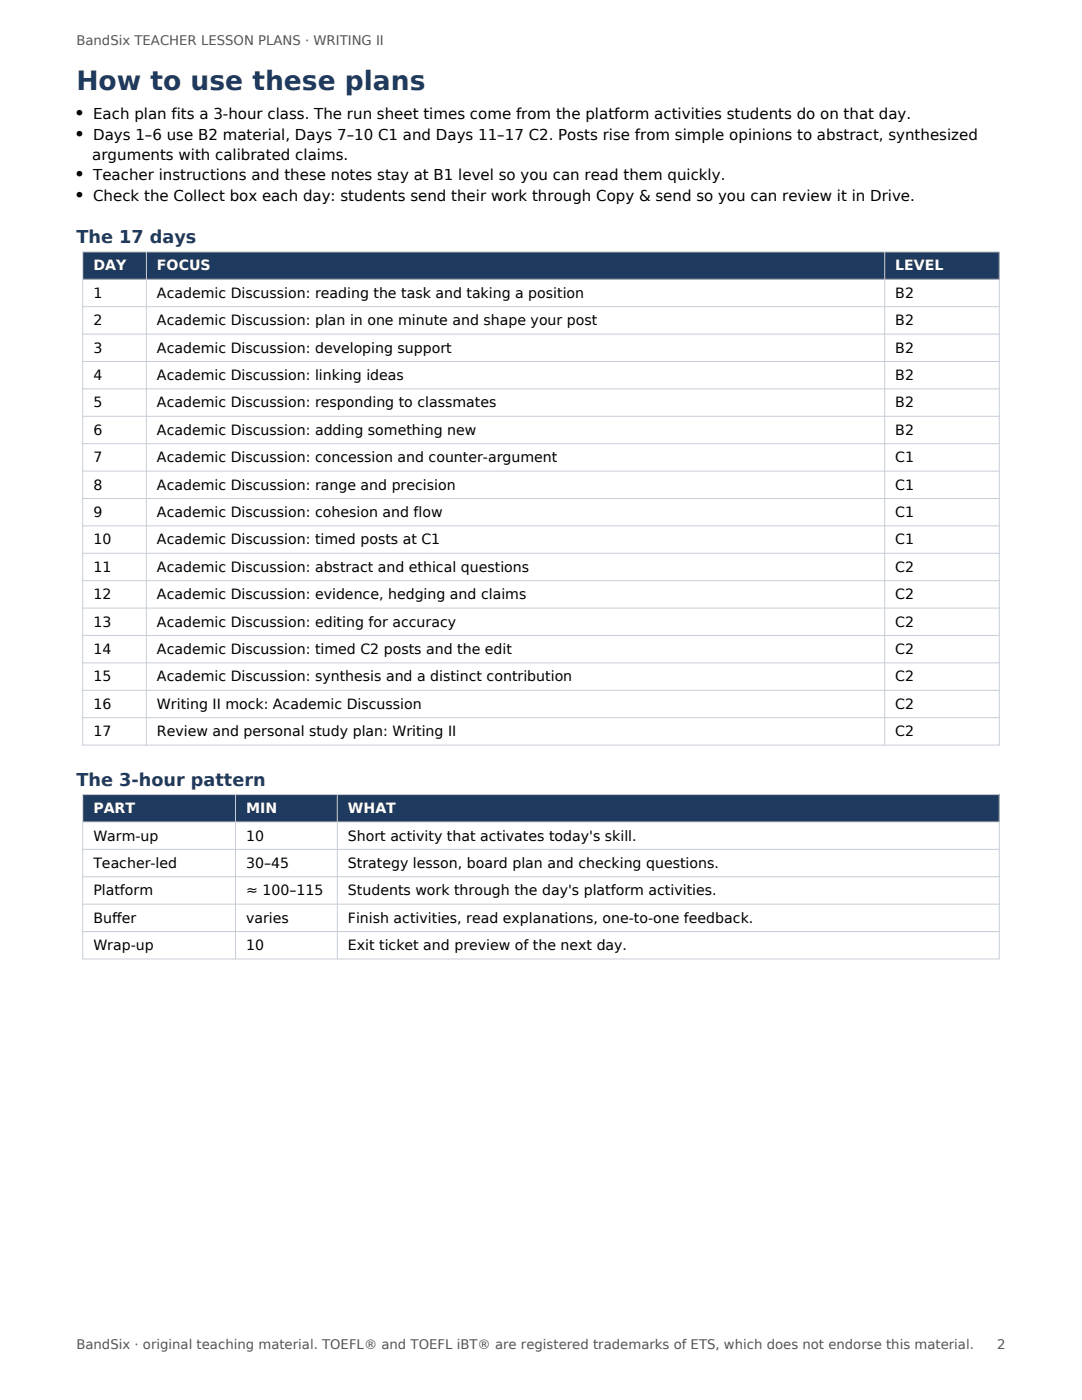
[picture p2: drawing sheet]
<svg xmlns="http://www.w3.org/2000/svg" width="216mm" height="279mm" viewBox="0 0 216 279" stroke-linecap="round" stroke-linejoin="round" font-family="sans-serif">
<defs><g id="words">
<text font-size="5.3" fill="#1f3a5f" x="15.2" y="18">How to use these plans</text>
<g font-size="3.5">
<text x="15.2" y="23.8">•</text>
<text x="15.2" y="27.9">•</text>
<text x="15.2" y="36">•</text>
<text x="15.2" y="40">•</text>
</g>
<g font-size="3.5" fill="#1f3a5f">
<text x="15.2" y="48.5">The 17 days</text>
<text x="15.2" y="156.8">The 3-hour pattern</text>
</g>
<g font-size="3">
<text x="18.6" y="23.8">Each plan fits a 3-hour class. The run sheet times come from the platform activities students do on that day.</text>
<text x="18.6" y="27.9">Days 1–6 use B2 material, Days 7–10 C1 and Days 11–17 C2. Posts rise from simple opinions to abstract, synthesized</text>
<text x="18.4" y="31.9">arguments with calibrated claims.</text>
<text x="18.6" y="36">Teacher instructions and these notes stay at B1 level so you can read them quickly.</text>
<text x="18.6" y="40">Check the Collect box each day: students send their work through Copy &amp; send so you can review it in Drive.</text>
</g>
<g font-size="2.8" fill="#fff">
<text x="18.6" y="54">DAY</text>
<text x="31.3" y="54">FOCUS</text>
<text x="178.6" y="54">LEVEL</text>
<text x="18.6" y="162.3">PART</text>
<text x="49.1" y="162.3">MIN</text>
<text x="69.4" y="162.3">WHAT</text>
</g>
<g font-size="2.8">
<text x="18.6" y="59.4">1</text>
<text x="31.3" y="59.4">Academic Discussion: reading the task and taking a position</text>
<text x="178.6" y="59.4">B2</text>
<text x="18.6" y="64.9">2</text>
<text x="31.3" y="64.9">Academic Discussion: plan in one minute and shape your post</text>
<text x="178.6" y="64.9">B2</text>
<text x="18.6" y="70.4">3</text>
<text x="31.3" y="70.4">Academic Discussion: developing support</text>
<text x="178.6" y="70.4">B2</text>
<text x="18.6" y="75.8">4</text>
<text x="31.3" y="75.8">Academic Discussion: linking ideas</text>
<text x="178.6" y="75.8">B2</text>
<text x="18.6" y="81.3">5</text>
<text x="31.3" y="81.3">Academic Discussion: responding to classmates</text>
<text x="178.6" y="81.3">B2</text>
<text x="18.6" y="86.8">6</text>
<text x="31.3" y="86.8">Academic Discussion: adding something new</text>
<text x="178.6" y="86.8">B2</text>
<text x="18.6" y="92.3">7</text>
<text x="31.3" y="92.3">Academic Discussion: concession and counter-argument</text>
<text x="178.6" y="92.3">C1</text>
<text x="18.6" y="97.7">8</text>
<text x="31.3" y="97.7">Academic Discussion: range and precision</text>
<text x="178.6" y="97.7">C1</text>
<text x="18.6" y="103.2">9</text>
<text x="31.3" y="103.2">Academic Discussion: cohesion and flow</text>
<text x="178.6" y="103.2">C1</text>
<text x="18.6" y="108.7">10</text>
<text x="31.3" y="108.7">Academic Discussion: timed posts at C1</text>
<text x="178.6" y="108.7">C1</text>
<text x="18.6" y="114.1">11</text>
<text x="18.6" y="119.6">12</text>
<text x="31.3" y="114.1">Academic Discussion: abstract and ethical questions</text>
<text x="31.3" y="119.6">Academic Discussion: evidence, hedging and claims</text>
<text x="178.6" y="114.1">C2</text>
<text x="178.6" y="119.6">C2</text>
<text x="18.6" y="125.1">13</text>
<text x="31.3" y="125.1">Academic Discussion: editing for accuracy</text>
<text x="178.6" y="125.1">C2</text>
<text x="18.6" y="130.5">14</text>
<text x="31.3" y="130.5">Academic Discussion: timed C2 posts and the edit</text>
<text x="178.6" y="130.5">C2</text>
<text x="18.6" y="136">15</text>
<text x="31.3" y="136">Academic Discussion: synthesis and a distinct contribution</text>
<text x="178.6" y="136">C2</text>
<text x="18.6" y="141.5">16</text>
<text x="31.3" y="141.5">Writing II mock: Academic Discussion</text>
<text x="178.6" y="141.5">C2</text>
<text x="18.6" y="146.9">17</text>
<text x="31.3" y="146.9">Review and personal study plan: Writing II</text>
<text x="178.6" y="146.9">C2</text>
<text x="18.6" y="167.7">Warm-up</text>
<text x="49.1" y="167.7">10</text>
<text x="69.4" y="167.7">Short activity that activates today's skill.</text>
<text x="18.6" y="173.2">Teacher-led</text>
<text x="49.1" y="173.2">30–45</text>
<text x="69.4" y="173.2">Strategy lesson, board plan and checking questions.</text>
<text x="18.6" y="178.7">Platform</text>
<text x="49.1" y="178.7">≈ 100–115</text>
<text x="69.4" y="178.7">Students work through the day's platform activities.</text>
<text x="18.6" y="184.1">Buffer</text>
<text x="49.1" y="184.1">varies</text>
<text x="69.4" y="184.1">Finish activities, read explanations, one-to-one feedback.</text>
<text x="18.6" y="189.6">Wrap-up</text>
<text x="49.1" y="189.6">10</text>
<text x="69.4" y="189.6">Exit ticket and preview of the next day.</text>
</g>
<g font-size="2.6" fill="#555">
<text x="15.2" y="8.9">BandSix TEACHER LESSON PLANS · WRITING II</text>
<text x="15.2" y="269.2">BandSix · original teaching material. TOEFL® and TOEFL iBT® are registered trademarks of ETS, which does not endorse this material.</text>
<text x="199" y="269.2">2</text>
</g>
</g></defs>
<path d="M16.5 50.3h182.9v5.4h-182.9z" fill-rule="evenodd" fill="#1f3a5f"/>
<g fill="none" stroke="#c7ced8" stroke-width=".2">
<path d="M16.5 50.3h182.9v98.4h-182.9zM16.5 55.7h182.9M29.2 50.3v98.4M176.5 50.3v98.4M16.5 61.2h182.9M16.5 66.7h182.9M16.5 72.1h182.9M16.5 77.6h182.9M16.5 83.1h182.9M16.5 88.5h182.9M16.5 94h182.9M16.5 99.5h182.9"/>
<path d="M16.5 105h182.9M16.5 110.4h182.9M16.5 115.9h182.9M16.5 121.4h182.9M16.5 126.8h182.9M16.5 132.3h182.9M16.5 137.8h182.9M16.5 143.2h182.9"/>
</g>
<path d="M16.5 158.6h182.9v5.4h-182.9z" fill-rule="evenodd" fill="#1f3a5f"/>
<path d="M16.5 158.6h182.9v32.8h-182.9zM47 158.6v32.8M67.3 158.6v32.8M16.5 164h182.9M16.5 169.5h182.9M16.5 175h182.9M16.5 180.4h182.9M16.5 185.9h182.9" fill="none" stroke="#c7ced8" stroke-width=".2"/>
<use href="#words"/>
</svg>
